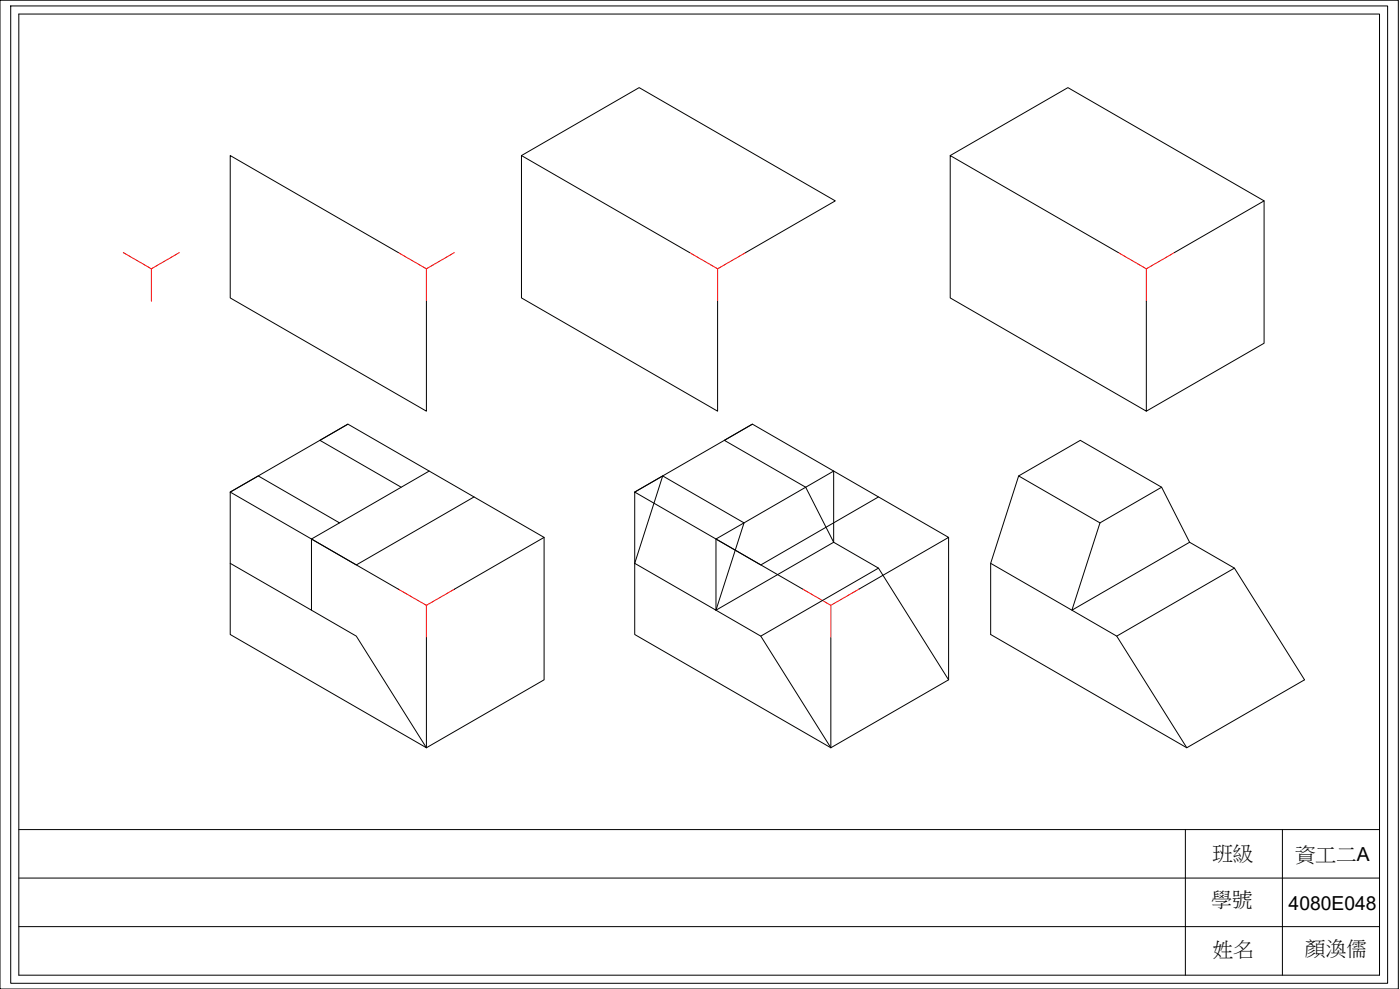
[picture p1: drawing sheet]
<svg xmlns="http://www.w3.org/2000/svg" width="841mm" height="594mm" viewBox="0 0 841 594" stroke-linecap="round" stroke-linejoin="round" font-family="sans-serif">
<defs><g id="words">
<g font-size="12.4">
<text x="728" y="516">班級</text>
<text x="778" y="517">資工二A</text>
<text x="728" y="544">學號</text>
<text x="729" y="574">姓名</text>
<text x="784" y="574">顏渙儒</text>
</g>
<text font-size="11.6" x="774" y="547">4080E048</text>
</g></defs>
<!-- layer: 0 -->
<path d="M74 152l17 9v20M108 152l-17 9M239 152l17 9v20M273 152l-17 9M414 152l17 9v20M448 152l-17 9M672 152l17 9v20M705 152l-16 9M239 354l17 10v19M273 354l-17 10M482 354l17 10v19M516 354l-17 10" fill="none" stroke="#f00" stroke-width=".6"/>
<g fill="none" stroke="#000" stroke-width=".6">
<path d="M0 0h840v594h-840zM6 4h828v587h-828zM11 8h818v578h-818zM313 93l71-40 118 68-54 31M571 93l71-40 117 68-54 31M759 121v85l-70 41M239 152l-101-59v86l118 68v-66M414 152l-101-59v86l118 68v-66M672 152l-101-59v86l118 68v-66M209 255l-17 10 49 28M452 255l-17 10 49 28 17 33 27 15M258 283l-54 31"/>
<path d="M285 299l-71 40-27-15v43l-49-29M398 286l-17 52 49 29v-43l27 15 71-40M612 286l49 28M698 293l-49-28-37 21-17 52v43l118 68 71-41-42-67-71 41M447 314l54-31v43l-71 41zM661 314l-17 53 71-41 27 15M661 314l37-21 17 33M187 324l17-10-49-28-17 10 71-41 118 68-54 31M327 323v85l-71 41-42-67-27-15M430 324l17-10-49-28-17 10 71-41 118 68-54 31M570 323v85l-71 41-42-67-27-15M595 338l76 44 42 67"/>
<path d="M239 354l-101-58v85l118 68v-66M482 354l-101-58v85l118 68v-66M457 382l71-41 42 67M11 498h818M712 498v88M770 498v88M11 527h818M11 557h818"/>
</g>
<use href="#words"/>
</svg>
